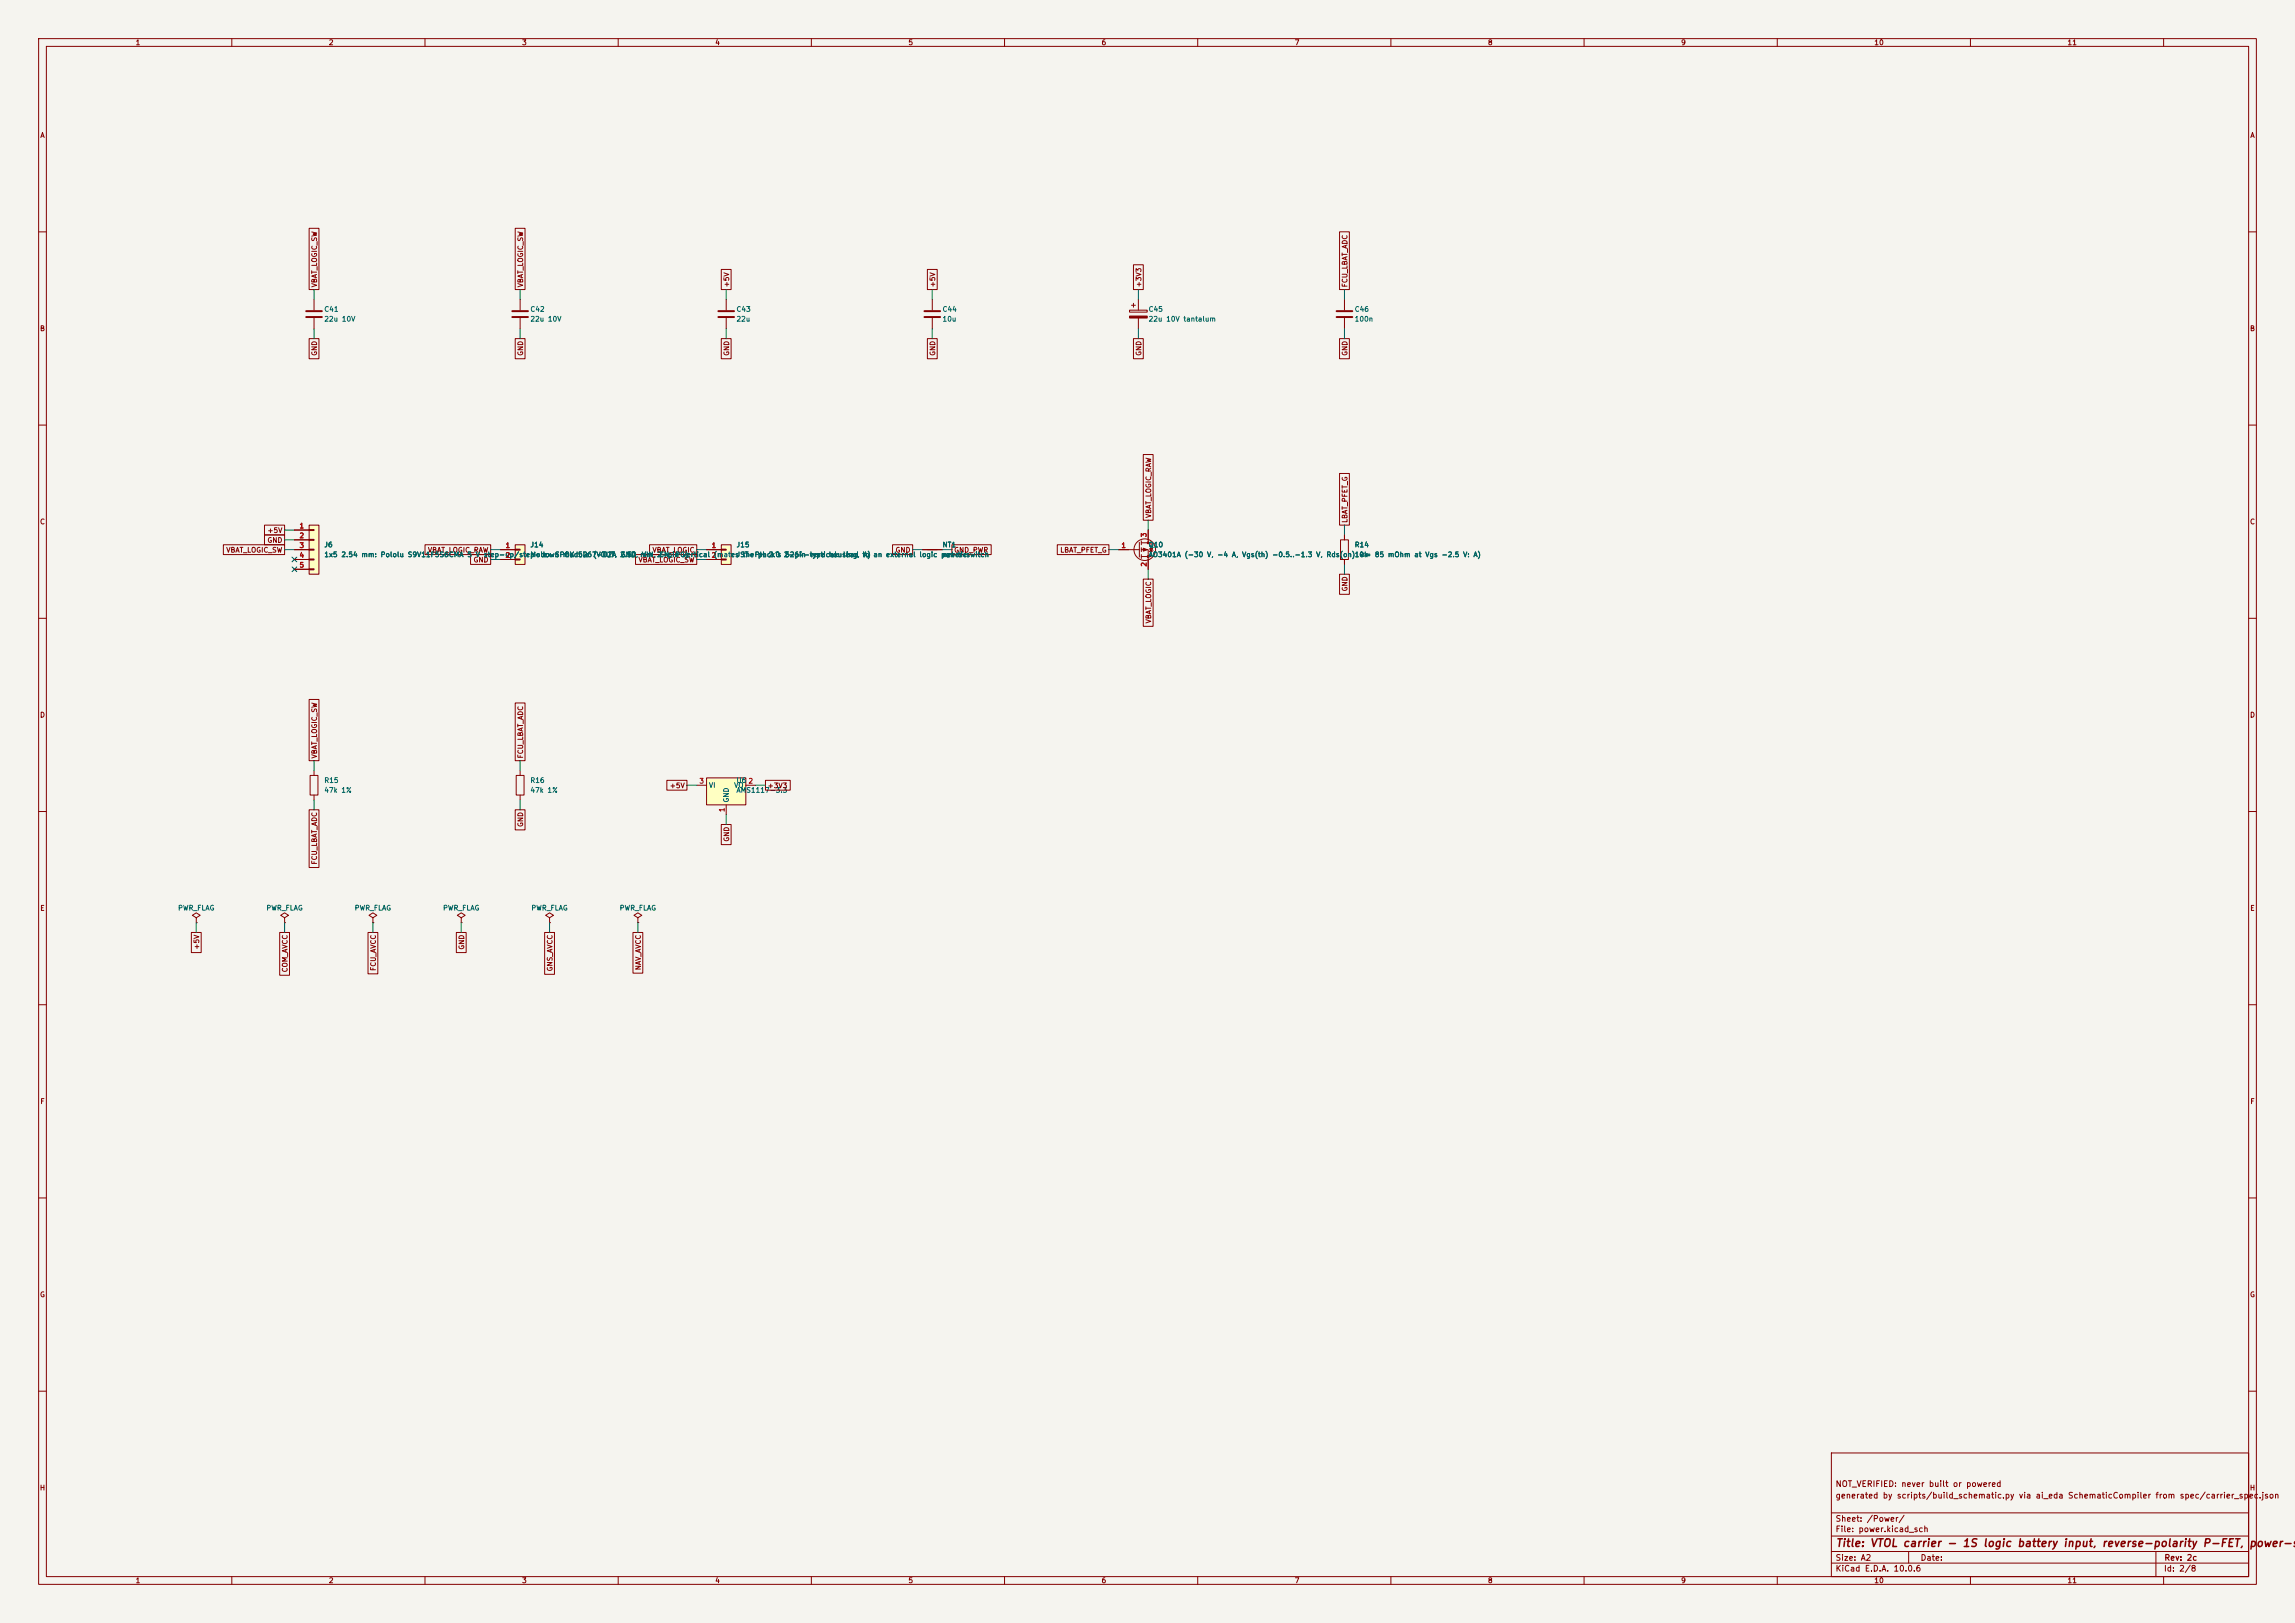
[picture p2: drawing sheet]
<svg xmlns="http://www.w3.org/2000/svg" width="594mm" height="420mm" viewBox="0 0 594 420" stroke-linecap="round" stroke-linejoin="round" font-family="sans-serif">
<defs><g id="words">
<text font-size="2" fill="#840000" x="475" y="400.8">Title: VTOL carrier - 1S logic battery input, reverse-polarity P-FET, power-sw</text>
<g font-size="1.5" fill="#840000">
<text x="475" y="388.1">generated by scripts/build_schematic.py via ai_eda SchematicCompiler from spec/carrier_spec.json</text>
<text x="475" y="385.1">NOT_VERIFIED: never built or powered</text>
<text x="475" y="394.1">Sheet: /Power/</text>
<text x="475" y="396.8">File: power.kicad_sch</text>
<text x="475" y="407">KiCad E.D.A. 10.0.6</text>
<text x="475" y="404.2">Size: A2</text>
<text x="497" y="404.2">Date:</text>
<text x="560" y="407">Id: 2/8</text>
<text x="560.1" y="404.2">Rev: 2c</text>
</g>
<g font-size="1.3" fill="#840000">
<text x="35" y="12">1</text>
<text x="85" y="12">2</text>
<text x="135" y="12">3</text>
<text x="185" y="12">4</text>
<text x="235" y="12">5</text>
<text x="285" y="12">6</text>
<text x="335" y="12">7</text>
<text x="385" y="12">8</text>
<text x="435" y="12">9</text>
<text x="485" y="12">10</text>
<text x="535" y="12">11</text>
<text x="10.3" y="36">A</text>
<text x="582.3" y="36">A</text>
<text x="82.3" y="74.5" transform="rotate(-90 82.3 74.5)">VBAT_LOGIC_SW</text>
<text x="135.7" y="74.5" transform="rotate(-90 135.7 74.5)">VBAT_LOGIC_SW</text>
<text x="189" y="74.5" transform="rotate(-90 189 74.5)">+5V</text>
<text x="242.4" y="74.5" transform="rotate(-90 242.4 74.5)">+5V</text>
<text x="295.7" y="74.5" transform="rotate(-90 295.7 74.5)">+3V3</text>
<text x="349" y="74.5" transform="rotate(-90 349 74.5)">FCU_LBAT_ADC</text>
<text x="10.2" y="86">B</text>
<text x="582.2" y="86">B</text>
<text x="82.3" y="92.2" transform="rotate(-90 82.3 92.2)">GND</text>
<text x="135.7" y="92.2" transform="rotate(-90 135.7 92.2)">GND</text>
<text x="189" y="92.2" transform="rotate(-90 189 92.2)">GND</text>
<text x="242.4" y="92.2" transform="rotate(-90 242.4 92.2)">GND</text>
<text x="295.7" y="92.2" transform="rotate(-90 295.7 92.2)">GND</text>
<text x="349" y="92.2" transform="rotate(-90 349 92.2)">GND</text>
<text x="10.2" y="136">C</text>
<text x="298.2" y="134.2" transform="rotate(-90 298.2 134.2)">VBAT_LOGIC_RAW</text>
<text x="349" y="135.4" transform="rotate(-90 349 135.4)">LBAT_PFET_G</text>
<text x="582.2" y="136">C</text>
<text x="58.4" y="143.3">VBAT_LOGIC_SW</text>
<text x="69.1" y="138.2">+5V</text>
<text x="69.1" y="140.8">GND</text>
<text x="110.6" y="143.3">VBAT_LOGIC_RAW</text>
<text x="168.8" y="143.3">VBAT_LOGIC</text>
<text x="231.6" y="143.3">GND</text>
<text x="246.8" y="143.3">GND_PWR</text>
<text x="274.3" y="143.3">LBAT_PFET_G</text>
<text x="122.4" y="145.8">GND</text>
<text x="165.1" y="145.8">VBAT_LOGIC_SW</text>
<text x="349" y="153.2" transform="rotate(-90 349 153.2)">GND</text>
<text x="298.2" y="161.4" transform="rotate(-90 298.2 161.4)">VBAT_LOGIC</text>
<text x="10.2" y="186">D</text>
<text x="582.2" y="186">D</text>
<text x="82.3" y="196.4" transform="rotate(-90 82.3 196.4)">VBAT_LOGIC_SW</text>
<text x="135.7" y="196.4" transform="rotate(-90 135.7 196.4)">FCU_LBAT_ADC</text>
<text x="173.2" y="204.3">+5V</text>
<text x="198.6" y="204.3">+3V3</text>
<text x="135.7" y="214.1" transform="rotate(-90 135.7 214.1)">GND</text>
<text x="189" y="217.9" transform="rotate(-90 189 217.9)">GND</text>
<text x="82.3" y="223.9" transform="rotate(-90 82.3 223.9)">FCU_LBAT_ADC</text>
<text x="10.3" y="236">E</text>
<text x="582.3" y="236">E</text>
<text x="51.9" y="245.9" transform="rotate(-90 51.9 245.9)">+5V</text>
<text x="120.4" y="245.9" transform="rotate(-90 120.4 245.9)">GND</text>
<text x="74.7" y="251.7" transform="rotate(-90 74.7 251.7)">COM_AVCC</text>
<text x="97.6" y="251.4" transform="rotate(-90 97.6 251.4)">FCU_AVCC</text>
<text x="143.3" y="251.5" transform="rotate(-90 143.3 251.5)">GNS_AVCC</text>
<text x="166.2" y="251.2" transform="rotate(-90 166.2 251.2)">NAV_AVCC</text>
<text x="10.3" y="286">F</text>
<text x="582.3" y="286">F</text>
<text x="10.2" y="336">G</text>
<text x="582.2" y="336">G</text>
<text x="10.2" y="386">H</text>
<text x="582.2" y="386">H</text>
<text x="35" y="410">1</text>
<text x="85" y="410">2</text>
<text x="135" y="410">3</text>
<text x="185" y="410">4</text>
<text x="235" y="410">5</text>
<text x="285" y="410">6</text>
<text x="335" y="410">7</text>
<text x="385" y="410">8</text>
<text x="435" y="410">9</text>
<text x="485" y="410">10</text>
<text x="535" y="410">11</text>
</g>
<g font-size="1.3" fill="#006464">
<text x="83.8" y="81">C41</text>
<text x="83.8" y="83.5">22u 10V</text>
<text x="137.1" y="81">C42</text>
<text x="137.1" y="83.5">22u 10V</text>
<text x="190.5" y="81">C43</text>
<text x="190.5" y="83.5">22u</text>
<text x="243.8" y="81">C44</text>
<text x="243.8" y="83.5">10u</text>
<text x="297.2" y="81">C45</text>
<text x="297.2" y="83.5">22u 10V tantalum</text>
<text x="350.5" y="81">C46</text>
<text x="350.5" y="83.5">100n</text>
<text x="83.8" y="141.9">J6</text>
<text x="137.1" y="141.9">J14</text>
<text x="190.5" y="141.9">J15</text>
<text x="243.8" y="141.9">NT1</text>
<text x="297.2" y="141.9">Q10</text>
<text x="350.5" y="141.9">R14</text>
<text x="83.8" y="144.5">1x5 2.54 mm: Pololu S9V11F5S6CMA 5 V step-up/step-down module (VOUT, 2.50</text>
<text x="137.1" y="144.5">Molex SPOX 5267-02A</text>
<text x="160.5" y="144.5">GND, mm</text>
<text x="166" y="144.5">VIN,2-pin vertical2</text>
<text x="170.6" y="144.5">EN, PG)</text>
<text x="184.6" y="144.5">(mates the pack's 2-pin vertical: lead</text>
<text x="190.5" y="144.5">JST-PH 2.0</text>
<text x="203.1" y="144.5">5264-type housing, to</text>
<text x="223.3" y="144.5">A) an external logic power</text>
<text x="243.8" y="144.5">net tieswitch</text>
<text x="297.2" y="144.5">AO3401A (-30 V, -4 A, Vgs(th) -0.5..-1.3 V, Rds(on)10k</text>
<text x="351.6" y="144.5">&lt;= 85 mOhm at Vgs -2.5 V: A)</text>
<text x="83.8" y="202.9">R15</text>
<text x="137.1" y="202.9">R16</text>
<text x="190.5" y="202.9">U6</text>
<text x="83.8" y="205.4">47k 1%</text>
<text x="137.1" y="205.4">47k 1%</text>
<text x="183.4" y="204.2">VI</text>
<text x="188.9" y="207.8" transform="rotate(-90 188.9 207.8)">GND</text>
<text x="189.9" y="204.2">VO</text>
<text x="190.5" y="205.4">AMS1117-3.3</text>
<text x="46" y="235.9">PWR_FLAG</text>
<text x="68.8" y="235.9">PWR_FLAG</text>
<text x="91.7" y="235.9">PWR_FLAG</text>
<text x="114.5" y="235.9">PWR_FLAG</text>
<text x="137.4" y="235.9">PWR_FLAG</text>
<text x="160.3" y="235.9">PWR_FLAG</text>
</g>
<g font-size="1.3" fill="#a90000">
<text x="77.4" y="137">1</text>
<text x="77.4" y="139.6">2</text>
<text x="77.4" y="142.1">3</text>
<text x="130.7" y="142.1">1</text>
<text x="184.1" y="142.1">1</text>
<text x="290.1" y="142.1">1</text>
<text x="297" y="139.2" transform="rotate(-90 297 139.2)">3</text>
<text x="77.4" y="144.6">4</text>
<text x="77.4" y="147.2">5</text>
<text x="130.7" y="144.6">2</text>
<text x="297" y="146.8" transform="rotate(-90 297 146.8)">2</text>
<text x="180.9" y="203.1">3</text>
<text x="193.6" y="203.1">2</text>
<text x="187.8" y="210.3" transform="rotate(-90 187.8 210.3)">1</text>
</g>
</g></defs>
<path d="M0 0h594v420h-594z" fill="#f5f4ef" stroke="#f5f4ef" stroke-width=".26"/>
<g fill="none" stroke="#840000" stroke-width=".26">
<path d="M10 10h574v400h-574zM12 12h570v396h-570zM60 10v2M110 10v2M160 10v2M210 10v2M260 10v2M310 10v2M360 10v2M410 10v2M460 10v2M510 10v2"/>
<path d="M560 10v2M10 60h2M81.3 77.5v2.8M188 77.5v2.8M582 60h2M81.3 82.3v2.8M188 82.3v2.8M10 110h2M582 110h2M10 160h2M582 160h2M10 210h2"/>
<path d="M582 210h2M50.8 237.5l1-.6-1-.7-1 .7 1 .6v1.3M50.8 238.8h.1M73.7 237.5l1-.6-1-.7-1.1 .7 1.1 .6v1.3M73.7 238.8h.1M10 260h2M582 260h2M10 310h2M582 310h2M10 360h2M474 376h108v32h-108zM582 360h2"/>
<path d="M474 397.5h108M474 391.5h108M60 408v2M110 408v2M160 408v2M210 408v2M260 408v2M310 408v2M360 408v2M410 408v2M460 408v2M474 404.5h108"/>
<path d="M474 401.5h108M494 401.5v3M510 408v2M558 401.5v6.5M560 408v2"/>
</g>
<path d="M79.2 80.5h4.1M79.2 82h4.1M185.9 80.5h4.1M185.9 82h4.1" fill="none" stroke="#840000" stroke-width=".51"/>
<path d="M182.9 201.3h10.1v7h-10.1z" fill="#ffffc2"/>
<g fill="none" stroke="#840000" stroke-width=".26">
<path d="M134.6 77.5v2.8M348 77.5v2.8M134.6 82.3v2.8M348 82.3v2.8M180.3 203.2h2.6M182.9 201.3h10.1v7h-10.1zM188 208.3v2.5M193 203.2h2.6M96.5 237.5l1-.6-1-.7-1 .7 1 .6v1.3M96.5 238.8h.1M119.4 237.5l1-.6-1-.7-1 .7 1 .6v1.3M119.4 238.8h.1"/>
<path d="M142.2 237.5l1.1-.6-1.1-.7-1 .7 1 .6v1.3M142.2 238.8h.1"/>
</g>
<path d="M132.6 80.5h4.1M132.6 82h4.1M345.9 80.5h4.1M345.9 82h4.1" fill="none" stroke="#840000" stroke-width=".51"/>
<path d="M133.3 141h2.6v5.1h-2.6z" fill="#ffffc2"/>
<g fill="none" stroke="#840000" stroke-width=".26">
<path d="M241.3 77.5v2.8M292.9 79h1M293.4 78.5v1M294.6 77.5v2.8M241.3 82.3v2.8M292.4 80.3h4.5v.5h-4.5zM294.6 82.3v2.8M129.5 142.2h3.8M129.5 144.8h3.8M133.3 141h2.6v5.1h-2.6zM133.3 142.1h1.3v.3h-1.3zM133.3 144.7h1.3v.2h-1.3z"/>
<path d="M165.1 237.5l1-.6-1-.7-1 .7 1 .6v1.3M165.1 238.8h.1"/>
</g>
<path d="M292.4 81.8h4.5v.5h-4.5z" fill="#840000" stroke="#840000" stroke-width=".26"/>
<path d="M239.3 80.5h4M239.3 82h4" fill="none" stroke="#840000" stroke-width=".51"/>
<path d="M186.7 141h2.5v5.1h-2.5z" fill="#ffffc2"/>
<path d="M182.9 142.2h3.8M182.9 144.8h3.8M186.7 141h2.5v5.1h-2.5zM186.7 142.1h1.3v.3h-1.3zM186.7 144.7h1.3v.2h-1.3zM238.8 142.2h5M81.3 199.4v1.3M134.6 199.4v1.3M80.3 200.7h2v5h-2zM81.3 205.7v1.3M133.6 200.7h2v5h-2zM134.6 205.7v1.3" fill="none" stroke="#840000" stroke-width=".26"/>
<path d="M80 135.9h2.5v12.7h-2.5z" fill="#ffffc2"/>
<g fill="none" stroke="#840000" stroke-width=".26">
<path d="M80 59.1h2.6v15.8h-2.6zM133.3 59.1h2.6v15.8h-2.6zM346.7 60h2.6v14.9h-2.6zM186.7 69.7h2.5v5.2h-2.5zM240 69.7h2.6v5.2h-2.6zM293.4 68.5h2.5v6.4h-2.5zM80 87.6h2.6v5.2h-2.6zM133.3 87.6h2.6v5.2h-2.6zM186.7 87.6h2.5v5.2h-2.5zM240 87.6h2.6v5.2h-2.6zM293.4 87.6h2.5v5.2h-2.5zM346.7 87.6h2.6v5.2h-2.6z"/>
<path d="M295.9 117.6h2.6v17h-2.6zM68.5 135.9h5.2v2.5h-5.2zM68.5 138.4h5.2v2.6h-5.2zM76.2 137.2h3.8M76.2 139.7h3.8M80 135.9h2.5v12.7h-2.5zM80 137h1.3v.3h-1.3zM80 139.6h1.3v.2h-1.3zM295.4 140v1M297.2 137.2v3.3M346.7 122.5h2.6v13.4h-2.6zM347 139.7h2v5.1h-2z"/>
<path d="M348 138.4v1.3M57.8 141h15.9v2.5h-15.9zM76.2 142.2h3.8M76.2 144.8h3.8M76.2 147.3h3.8M80 142.1h1.3v.3h-1.3zM80 144.7h1.3v.2h-1.3zM80 147.2h1.3v.2h-1.3zM110 141h17v2.5h-17zM121.8 143.5h5.2v2.6h-5.2zM129.5 142.2h3.8M129.5 144.8h3.8"/>
<path d="M164.5 143.5h15.8v2.6h-15.8zM168.1 141h12.2v2.5h-12.2zM182.9 142.2h3.8M182.9 144.8h3.8M231 141h5.2v2.5h-5.2zM238.8 142.2h5M246.4 141h10.1v2.5h-10.1zM273.7 141h13.3v2.5h-13.3zM289.6 142.2h5.3M294.9 140.3v3.8M295.4 140.5h2.5v3.5h-2.5M295.4 142.2h1.8v5.1"/>
<path d="M295.4 141.7v1M295.4 143.5v1M295.9 149.9h2.6v12.2h-2.6zM297.6 142h.7l-.4 .6zM298.4 142.5l-1 .2M346.7 148.6h2.6v5.2h-2.6zM348 144.8v1.3M80 181h2.6v15.9h-2.6zM133.3 181.9h2.6v15h-2.6zM80 209.6h2.6v14.9h-2.6zM133.3 209.6h2.6v5.2h-2.6zM172.6 201.9h5.2v2.6h-5.2z"/>
<path d="M186.7 213.4h2.5v5.2h-2.5zM198.1 201.9h6.4v2.6h-6.4zM49.5 241.3h2.6v5.2h-2.6zM72.4 241.3h2.5v11.1h-2.5zM95.2 241.3h2.6v10.7h-2.6zM118.1 241.3h2.6v5.2h-2.6zM141 241.3h2.5v10.8h-2.5zM163.8 241.3h2.6v10.5h-2.6z"/>
<circle cx="296.3" cy="142.2" r="2.79"/>
</g>
<g fill="#840000" stroke="#840000" stroke-width=".26">
<path d="M295.9 141.9l1 .3-1 .4z"/>
<circle cx="297.2" cy="140.5" r=".25"/>
<circle cx="297.2" cy="144" r=".25"/>
</g>
<g fill="none" stroke="#009600" stroke-width=".26">
<path d="M81.3 74.9v2.6M134.6 74.9v2.6M188 74.9v2.6M241.3 74.9v2.6M294.6 74.9v2.6M348 74.9v2.6M81.3 85.1v2.5M134.6 85.1v2.5M188 85.1v2.5M241.3 85.1v2.5M294.6 85.1v2.5M348 85.1v2.5"/>
<path d="M73.7 137.2h2.5M73.7 139.7h2.5M297.2 134.6v2.6M348 135.9v2.5M73.7 142.2h2.5M127 144.8h2.5M127 142.2h2.5M180.3 144.8h2.6M180.3 142.2h2.6M236.2 142.2h2.6M243.8 142.2h2.6M287 142.2h2.6"/>
<path d="M297.2 147.3v2.6M348 146.1v2.5M81.3 196.9v2.5M134.6 196.9v2.5M81.3 207v2.6M134.6 207v2.6M177.8 203.2h2.5M188 210.8v2.6M195.6 203.2h2.5M50.8 238.8v2.5M73.7 238.8v2.5M96.5 238.8v2.5"/>
<path d="M119.4 238.8v2.5M142.2 238.8v2.5M165.1 238.8v2.5"/>
</g>
<path d="M75.6 144.2l1.2 1.2M75.6 146.7l1.2 1.2M76.8 144.2l-1.2 1.2M76.8 146.7l-1.2 1.2" fill="none" stroke="#000084" stroke-width=".26"/>
<use href="#words"/>
</svg>
